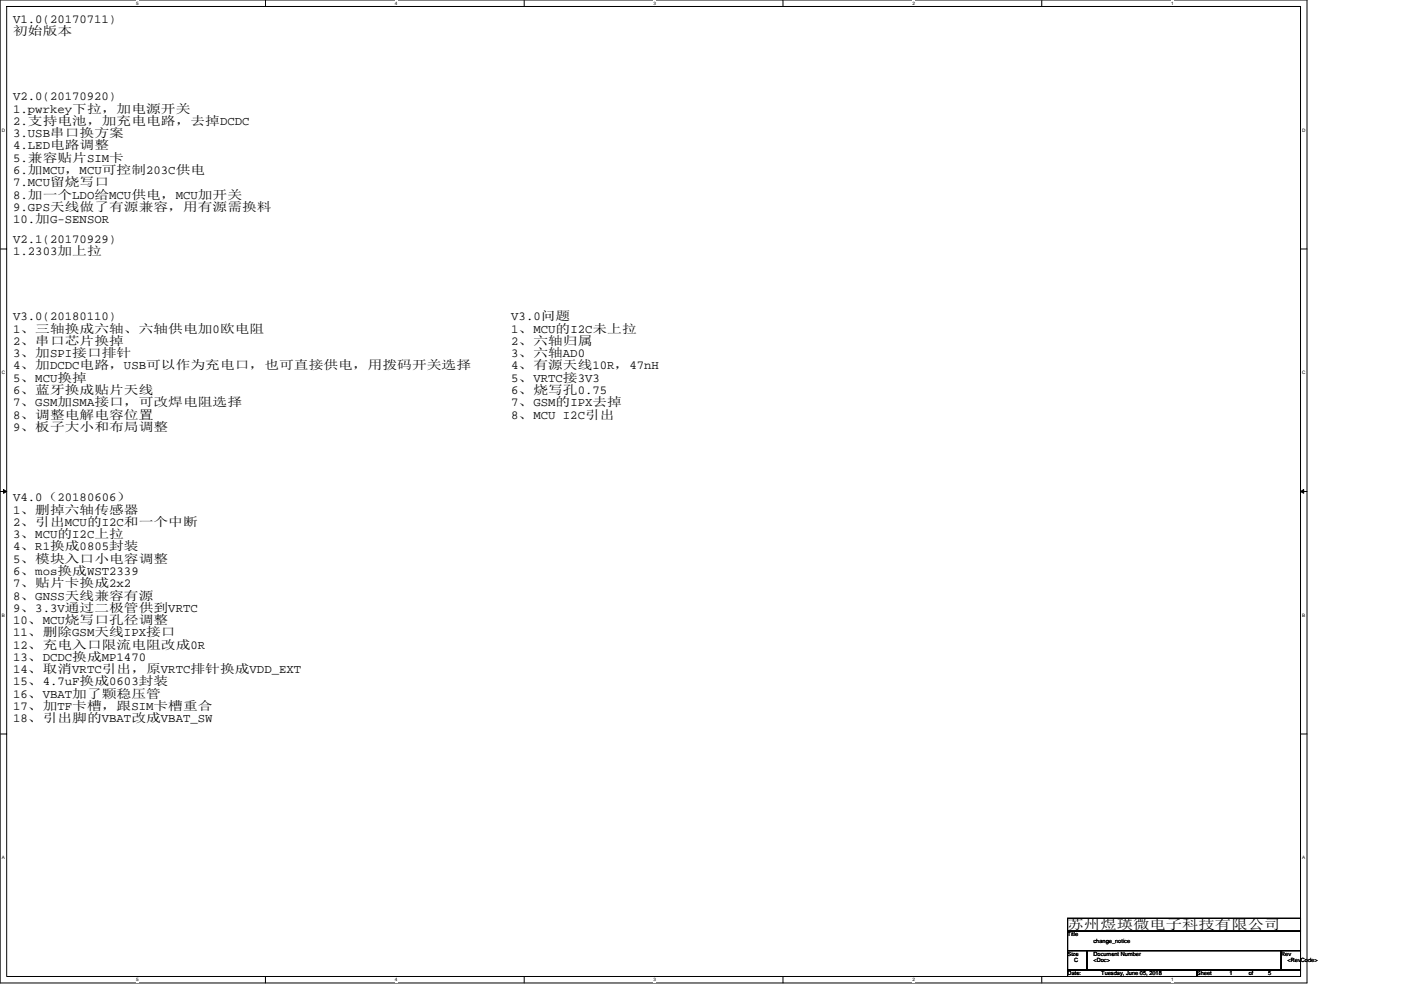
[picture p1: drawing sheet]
<svg xmlns="http://www.w3.org/2000/svg" width="297mm" height="210mm" viewBox="0 0 297 210" stroke-linecap="round" stroke-linejoin="round" font-family="sans-serif">
<defs><g id="words">
<text font-size="2.9" x="226.4" y="197.1">苏州煜瑛微电子科技有限公司</text>
<g font-size="2.6">
<text x="2.8" y="4.8">V1.0(20170711)</text>
<text x="2.8" y="7.5">初始版本</text>
<text x="2.8" y="21.3">V2.0(20170920)</text>
<text x="2.8" y="23.9">1.pwrkey下拉，加电源开关</text>
<text x="2.8" y="26.5">2.支持电池，加充电电路，去掉DCDC</text>
<text x="2.8" y="29.1">3.USB串口换方案</text>
<text x="2.8" y="31.7">4.LED电路调整</text>
<text x="2.8" y="34.3">5.兼容贴片SIM卡</text>
<text x="2.8" y="36.9">6.加MCU，MCU可控制203C供电</text>
<text x="2.8" y="39.5">7.MCU留烧写口</text>
<text x="2.8" y="42.1">8.加一个LDO给MCU供电，MCU加开关</text>
<text x="2.8" y="44.7">9.GPS天线做了有源兼容，用有源需换料</text>
<text x="2.8" y="47.3">10.加G-SENSOR</text>
<text x="2.8" y="51.5">V2.1(20170929)</text>
<text x="2.8" y="54.1">1.2303加上拉</text>
<text x="2.8" y="67.9">V3.0(20180110)</text>
<text x="2.8" y="70.5">1、三轴换成六轴、六轴供电加0欧电阻</text>
<text x="108.4" y="67.9">V3.0问题</text>
<text x="108.4" y="70.5">1、MCU的I2C未上拉</text>
<text x="2.8" y="73.2">2、串口芯片换掉</text>
<text x="2.8" y="75.8">3、加SPI接口排针</text>
<text x="108.4" y="73.2">2、六轴归属</text>
<text x="108.4" y="75.8">3、六轴AD0</text>
<text x="2.8" y="78.4">4、加DCDC电路，USB可以作为充电口，也可直接供电，用拨码开关选择</text>
<text x="2.8" y="81">5、MCU换掉</text>
<text x="2.8" y="83.6">6、蓝牙换成贴片天线</text>
<text x="108.4" y="78.4">4、有源天线10R，47nH</text>
<text x="108.4" y="81">5、VRTC接3V3</text>
<text x="108.4" y="83.6">6、烧写孔0.75</text>
<text x="2.8" y="86.2">7、GSM加SMA接口，可改焊电阻选择</text>
<text x="2.8" y="88.8">8、调整电解电容位置</text>
<text x="108.4" y="88.8">8、MCU I2C引出</text>
<text x="108.4" y="86.2">7、GSM的IPX去掉</text>
<text x="2.8" y="91.4">9、板子大小和布局调整</text>
<text x="2.8" y="106.3">V4.0（20180606）</text>
<text x="2.8" y="108.9">1、删掉六轴传感器</text>
<text x="2.8" y="111.5">2、引出MCU的I2C和一个中断</text>
<text x="2.8" y="114.2">3、MCU的I2C上拉</text>
<text x="2.8" y="116.8">4、R1换成0805封装</text>
<text x="2.8" y="119.4">5、模块入口小电容调整</text>
<text x="2.8" y="124.6">7、贴片卡换成2x2</text>
<text x="2.8" y="122">6、mos换成WST2339</text>
<text x="2.8" y="129.8">9、3.3V通过二极管供到VRTC</text>
<text x="2.8" y="127.2">8、GNSS天线兼容有源</text>
<text x="2.8" y="135">11、删除GSM天线IPX接口</text>
<text x="2.8" y="137.6">12、充电入口限流电阻改成0R</text>
<text x="2.8" y="132.4">10、MCU烧写口孔径调整</text>
<text x="2.8" y="142.8">14、取消VRTC引出，原VRTC排针换成VDD_EXT</text>
<text x="2.8" y="140.2">13、DCDC换成MP1470</text>
<text x="2.8" y="148">16、VBAT加了颗稳压管</text>
<text x="2.8" y="145.4">15、4.7uF换成0603封装</text>
<text x="2.8" y="150.6">17、加TF卡槽，跟SIM卡槽重合</text>
<text x="2.8" y="153.2">18、引出脚的VBAT改成VBAT_SW</text>
</g>
<g font-size="1.2">
<text x="226.4" y="198.6">Title</text>
<text x="226.4" y="202.8">Size</text>
<text x="231.8" y="202.8">Document Number</text>
<text x="231.8" y="200">change_notice</text>
<text x="271.6" y="202.8">Rev</text>
<text x="226.4" y="206.9">Date:</text>
<text x="227.7" y="204.1">C</text>
<text x="231.8" y="204.1">&lt;Doc&gt;</text>
<text x="233.5" y="206.9">Tuesday, June 05, 2018</text>
<text x="253.8" y="206.9">Sheet</text>
<text x="260.6" y="206.9">1</text>
<text x="264.8" y="206.9">of</text>
<text x="268.9" y="206.9">5</text>
<text x="273" y="204.1">&lt;RevCode&gt;</text>
</g>
<g font-size="1">
<text x="28.8" y="1">5</text>
<text x="83.7" y="1">4</text>
<text x="138.6" y="1">3</text>
<text x="193.4" y="1">2</text>
<text x="248.3" y="1">1</text>
<text x=".4" y="28">D</text>
<text x="276.1" y="28">D</text>
<text x=".4" y="79.4">C</text>
<text x="276.1" y="79.4">C</text>
<text x=".4" y="130.9">B</text>
<text x="276.1" y="130.9">B</text>
<text x=".4" y="182.3">A</text>
<text x="276.1" y="182.3">A</text>
<text x="28.8" y="208.2">5</text>
<text x="83.7" y="208.2">4</text>
<text x="138.6" y="208.2">3</text>
<text x="193.4" y="208.2">2</text>
<text x="248.3" y="208.2">1</text>
</g>
</g></defs>
<path d="M0 0h277.1v208.5h-277.1zM1.4 1.4h274.3v205.7h-274.3z" fill="none" stroke="#000" stroke-width=".21"/>
<g fill="#fff">
<path d="M28.8 .1h.6v1.1h-.6z"/>
<path d="M28.8 207.3h.6v1.1h-.6z"/>
</g>
<path d="M56.3 0v1.4M56.3 207.1v1.4" fill="none" stroke="#000" stroke-width=".21"/>
<g fill="#fff">
<path d="M83.7 .1h.6v1.1h-.6z"/>
<path d="M83.7 207.3h.6v1.1h-.6z"/>
</g>
<path d="M111.1 0v1.4M111.1 207.1v1.4" fill="none" stroke="#000" stroke-width=".21"/>
<g fill="#fff">
<path d="M138.6 .1h.5v1.1h-.5z"/>
<path d="M138.6 207.3h.5v1.1h-.5z"/>
</g>
<path d="M166 0v1.4M166 207.1v1.4" fill="none" stroke="#000" stroke-width=".21"/>
<g fill="#fff">
<path d="M193.4 .1h.6v1.1h-.6z"/>
<path d="M193.4 207.3h.6v1.1h-.6z"/>
</g>
<path d="M220.9 0v1.4M220.9 207.1v1.4" fill="none" stroke="#000" stroke-width=".21"/>
<g fill="#fff">
<path d="M248.3 .1h.6v1.1h-.6z"/>
<path d="M248.3 207.3h.6v1.1h-.6z"/>
<path d="M.4 27.1h.7v1.1h-.7z"/>
<path d="M276.1 27.1h.7v1.1h-.7z"/>
<path d="M.4 78.5h.7v1.1h-.7z"/>
<path d="M276.1 78.5h.7v1.1h-.7z"/>
</g>
<path d="M0 52.8h1.4M275.7 52.8h1.4" fill="none" stroke="#000" stroke-width=".21"/>
<g fill="#fff">
<path d="M.4 130h.7v1.1h-.7z"/>
<path d="M276.1 130h.7v1.1h-.7z"/>
</g>
<path d="M0 104.2h1.4M275.7 104.2h1.4" fill="none" stroke="#000" stroke-width=".21"/>
<path d="M.7 103.8l.7 .4-.7 .4zM275.7 104.2l.7-.4v.8z" fill="#000" stroke="#000" stroke-width=".21"/>
<g fill="#fff">
<path d="M.4 181.4h.7v1.1h-.7z"/>
<path d="M276.1 181.4h.7v1.1h-.7z"/>
</g>
<path d="M0 155.7h1.4M275.7 155.7h1.4M226.4 194.8h49.3v2.7h-49.3zM226.4 197.5h49.3v4.1h-49.3zM226.4 201.6h4.1v4.1h-4.1zM226.4 205.7h27.4v1.4h-27.4zM230.5 201.6h41.1v4.1h-41.1zM253.8 205.7h21.9v1.4h-21.9zM271.6 201.6h4.1v4.1h-4.1z" fill="none" stroke="#000" stroke-width=".21"/>
<use href="#words"/>
</svg>
